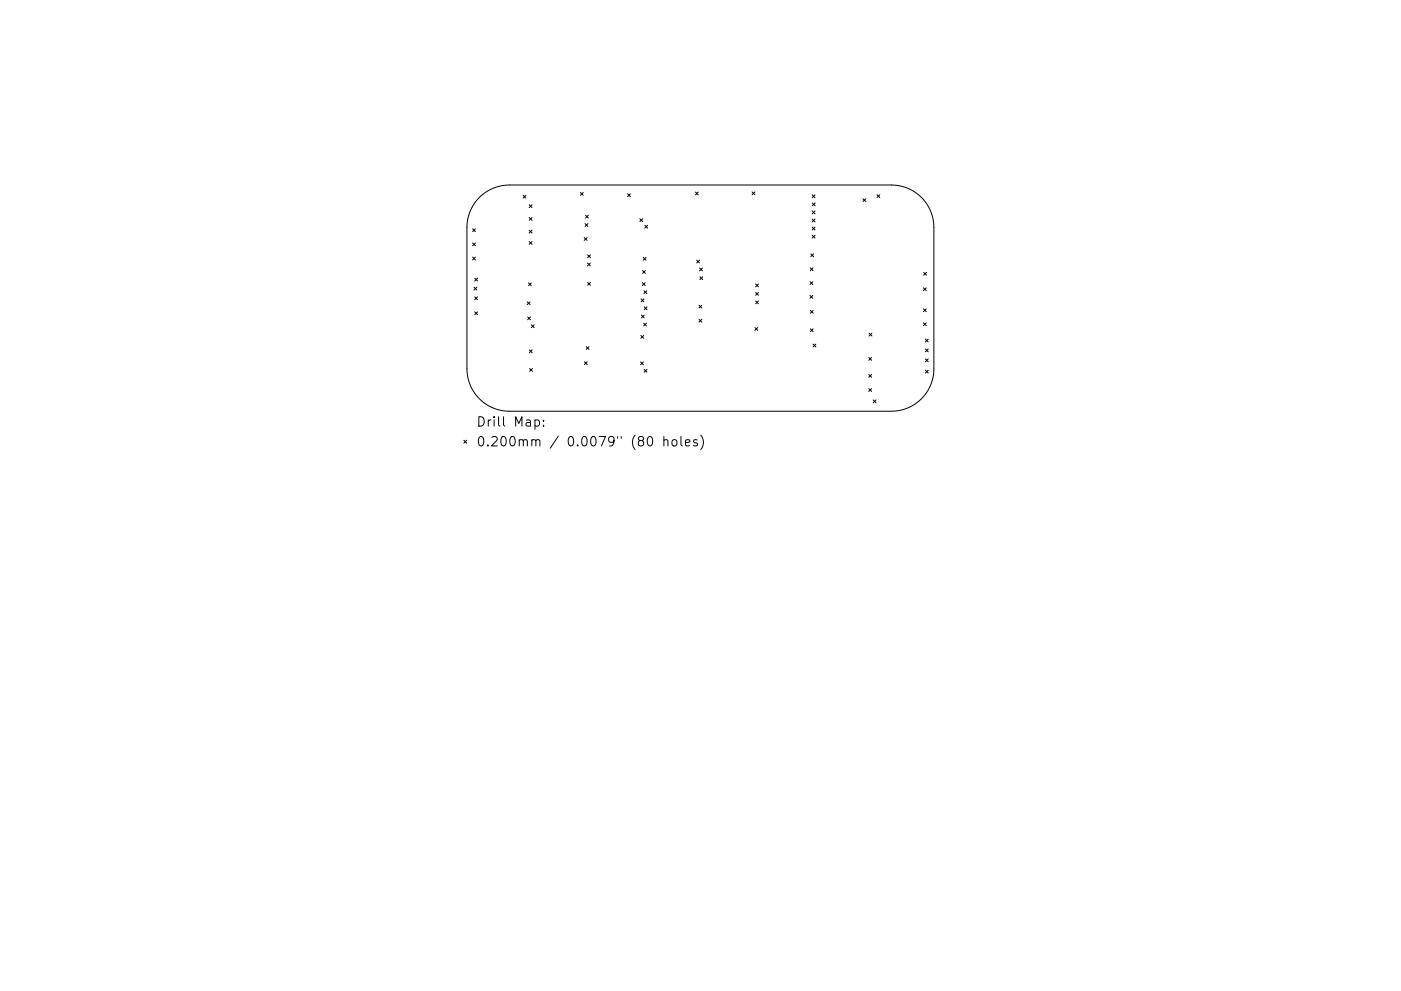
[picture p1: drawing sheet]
<svg xmlns="http://www.w3.org/2000/svg" width="297mm" height="210mm" viewBox="0 0 297 210" stroke-linecap="round" stroke-linejoin="round" font-family="sans-serif">
<defs><g id="words">
<g font-size="2.8">
<text x="100.9" y="90.5">Drill Map:</text>
<text x="100.9" y="94.7">0.200mm / 0.0079&quot; (80 holes)</text>
</g>
</g></defs>
<g fill="none" stroke="#000" stroke-width=".21">
<path d="M100.2 48.6l.6 .6M100.2 51.6l.6 .6M100.2 54.6l.6 .6M100.7 59l.6 .6M100.8 48.6l-.6 .6M100.8 51.6l-.6 .6M100.8 54.6l-.6 .6M101.3 59l-.6 .6M101.6 41.9a9 9 0 0 1 6.4-2.6h81a9 9 0 0 1 9 9v30a9 9 0 0 1-9 9h-81a9 9 0 0 1-9-9v-30a9 9 0 0 1 2.6-6.4zM110.9 41.4l.6 .6M111.5 41.4l-.6 .6M112.2 43.4l.6 .6"/>
<path d="M112.2 48.8l.6 .6M112.2 46.2l.6 .6M112.2 51.3l.6 .6M112.8 43.4l-.6 .6M112.8 48.8l-.6 .6M112.8 46.2l-.6 .6M112.8 51.3l-.6 .6M123.1 40.8l.6 .6M123.7 40.8l-.6 .6M123.9 50.4l.6 .6M124.1 47.4l.6 .6M124.1 45.7l.6 .6"/>
<path d="M124.5 50.4l-.6 .6M124.6 55.8l.6 .6M124.6 54.1l.6 .6M124.6 59.9l.6 .6M124.7 47.4l-.6 .6M124.7 45.7l-.6 .6M125.2 55.8l-.6 .6M125.2 54.1l-.6 .6M125.2 59.9l-.6 .6M133.1 41.1l.6 .6M133.7 41.1l-.6 .6M135.7 46.4l.6 .6"/>
<path d="M136.2 60l.6 .6M136.2 57.4l.6 .6M136.3 46.4l-.6 .6M136.4 54.6l.6 .6M136.7 47.8l.6 .6M136.8 60l-.6 .6M136.8 57.4l-.6 .6M137 54.6l-.6 .6M137.3 47.8l-.6 .6M147.5 40.8l.6 .6M147.7 55.2l.6 .6M148.1 40.8l-.6 .6"/>
<path d="M148.3 55.2l-.6 .6M148.3 56.9l.6 .6M148.4 58.7l.6 .6M148.9 56.9l-.6 .6M149 58.7l-.6 .6M159.5 40.7l.6 .6M160.1 40.7l-.6 .6M171.8 59.8l.6 .6M171.8 56.8l.6 .6M171.9 53.9l.6 .6M172.2 41.4l.6 .6M172.2 44.8l.6 .6"/>
<path d="M172.2 46.5l.6 .6M172.2 48.2l.6 .6M172.2 49.9l.6 .6M172.2 43.1l.6 .6M172.4 59.8l-.6 .6M172.4 56.8l-.6 .6M172.5 53.9l-.6 .6M172.8 41.4l-.6 .6M172.8 44.8l-.6 .6M172.8 46.5l-.6 .6M172.8 48.2l-.6 .6M172.8 49.9l-.6 .6"/>
<path d="M172.8 43.1l-.6 .6M183 42.2l.6 .6M183.6 42.2l-.6 .6M185.9 41.3l.6 .6M186.5 41.3l-.6 .6M195.8 57.8l.6 .6M196.4 57.8l-.6 .6M100.5 60.9l.6 .6M100.7 63l.6 .6M100.7 66.2l.6 .6M101.1 60.9l-.6 .6M101.3 63l-.6 .6"/>
<path d="M101.3 66.2l-.6 .6M111.8 64l.6 .6M111.9 67.2l.6 .6M112.1 60l.6 .6M112.2 74.2l.6 .6M112.3 78.2l.6 .6M112.4 64l-.6 .6M112.5 67.2l-.6 .6M112.7 60l-.6 .6M112.7 68.9l.6 .6M112.8 74.2l-.6 .6M112.9 78.2l-.6 .6"/>
<path d="M113.3 68.9l-.6 .6M123.9 76.8l.6 .6M124.3 73.5l.6 .6M124.5 76.8l-.6 .6M124.9 73.5l-.6 .6M135.8 76.8l.6 .6M135.9 71.2l.6 .6M135.9 63.4l.6 .6M136 66.9l.6 .6M136.4 76.8l-.6 .6M136.5 71.2l-.6 .6M136.5 68.6l.6 .6"/>
<path d="M136.5 63.4l-.6 .6M136.5 61.7l.6 .6M136.6 78.4l.6 .6M136.6 66.9l-.6 .6M136.6 65.1l.6 .6M137.1 68.6l-.6 .6M137.1 61.7l-.6 .6M137.2 78.4l-.6 .6M137.2 65.1l-.6 .6M148.2 64.8l.6 .6M148.2 67.8l.6 .6M148.8 64.8l-.6 .6"/>
<path d="M148.8 67.8l-.6 .6M160.1 69.5l.6 .6M160.2 60.3l.6 .6M160.2 62.1l.6 .6M160.2 63.9l.6 .6M160.7 69.5l-.6 .6M160.8 60.3l-.6 .6M160.8 62.1l-.6 .6M160.8 63.9l-.6 .6M171.7 62.7l.6 .6M171.8 65.9l.6 .6M171.8 69.8l.6 .6"/>
<path d="M172.3 62.7l-.6 .6M172.4 73l.6 .6M172.4 65.9l-.6 .6M172.4 69.8l-.6 .6M173 73l-.6 .6M184.2 75.9l.6 .6M184.2 79.5l.6 .6M184.3 70.7l.6 .6M184.8 75.9l-.6 .6M184.8 79.5l-.6 .6M184.9 70.7l-.6 .6M195.8 61.1l.6 .6"/>
<path d="M195.8 65.5l.6 .6M195.8 68.5l.6 .6M196.2 72l.6 .6M196.2 74.1l.6 .6M196.2 76.2l.6 .6M196.2 78.6l.6 .6M196.4 61.1l-.6 .6M196.4 65.5l-.6 .6M196.4 68.5l-.6 .6M196.8 72l-.6 .6M196.8 74.1l-.6 .6M196.8 76.2l-.6 .6"/>
<path d="M196.8 78.6l-.6 .6M98.3 93.4l.6 .6M98.9 93.4l-.6 .6M113.4 89.2l.6-.1 .4 .4v.5l-.2 .3h-.8M115.2 90.2v.2M115.2 89.2v.2M137.4 92.8l.5-.2a1.25 1.25 0 0 1 0 2l-.4-.1-.2-.3-.1-.8zM140.8 93.5a.5 .5 0 0 1 .8 .1v1M140.8 92.6v2M142.6 93.5a.54 .54 0 0 1 .5-.2 .54 .54 0 0 1 .4 .4v.5a.54 .54 0 0 1-.5 .4 .54 .54 0 0 1-.5-.4zM144.4 92.6v1.7l.3 .3M145.3 93.9l1-.1-.1-.4-.6-.1-.3 .3 .1 .9h.8"/>
<path d="M147.8 93.4l-.5-.1-.3 .3 .1 .3 .7 .1v.5h-.8M148.6 92.3a2.29 2.29 0 0 1 0 3.1M184.2 82.5l.6 .6M184.8 82.5l-.6 .6M185.1 84.9l.6 .6M185.7 84.9l-.6 .6"/>
</g>
<use href="#words"/>
</svg>
